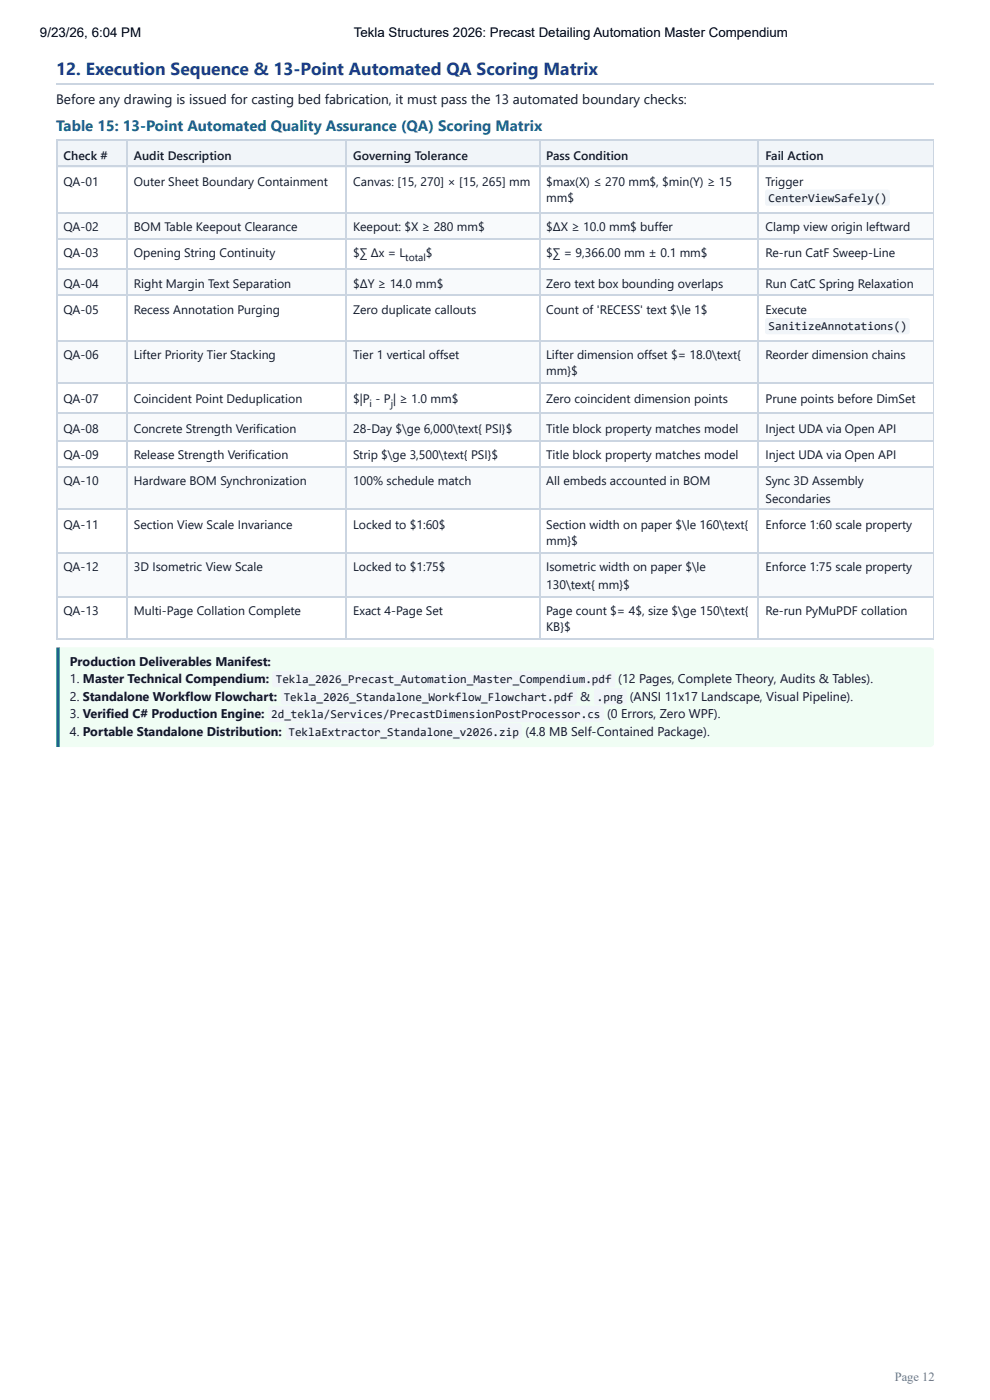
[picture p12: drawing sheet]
<svg xmlns="http://www.w3.org/2000/svg" width="210mm" height="297mm" viewBox="0 0 210 297" stroke-linecap="round" stroke-linejoin="round" font-family="sans-serif">
<defs><g id="words">
<text font-size="3.7" fill="#1e3a8a" x="11.9" y="15.9">12. Execution Sequence &amp; 13-Point Automated QA Scoring Matrix</text>
<text font-size="3.2" fill="#0369a1" x="11.9" y="27.8">Table 15: 13-Point Automated Quality Assurance (QA) Scoring Matrix</text>
<text font-size="2.9" fill="#0f172a" x="11.9" y="22">Before any drawing is issued for casting bed fabrication, it must pass the 13 automated boundary checks:</text>
<g font-size="2.8">
<text x="8.5" y="7.9">9/23/26, 6:04 PM</text>
<text x="75" y="7.9">Tekla Structures 2026: Precast Detailing Automation Master Compendium</text>
</g>
<g font-size="2.7" fill="#0f172a">
<text x="14.8" y="141.3">Production Deliverables Manifest:</text>
<text x="14.8" y="145">1. Master Technical Compendium:</text>
<text x="14.8" y="148.7">2. Standalone Workflow Flowchart:</text>
<text x="123" y="148.7">&amp;</text>
<text x="131.1" y="145">(12 Pages, Complete Theory, Audits &amp; Tables).</text>
<text x="133.5" y="148.7">(ANSI 11x17 Landscape, Visual Pipeline).</text>
<text x="14.8" y="152.4">3. Verified C# Production Engine:</text>
<text x="128.7" y="152.4">(0 Errors, Zero WPF).</text>
<text x="14.8" y="156.1">4. Portable Standalone Distribution:</text>
<text x="111.4" y="156.1">(4.8 MB Self-Contained Package).</text>
</g>
<g font-size="2.6" fill="#0f172a">
<text x="13.5" y="33.9">Check #</text>
<text x="28.4" y="33.9">Audit Description</text>
<text x="74.9" y="33.9">Governing Tolerance</text>
<text x="115.8" y="33.9">Pass Condition</text>
<text x="162.3" y="33.9">Fail Action</text>
<text x="13.5" y="39.4">QA-01</text>
<text x="28.4" y="39.4">Outer Sheet Boundary Containment</text>
<text x="74.9" y="39.4">Canvas: [15, 270] × [15, 265] mm</text>
<text x="115.8" y="39.4">$max(X) ≤ 270 mm$, $min(Y) ≥ 15</text>
<text x="162.3" y="39.4">Trigger</text>
<text x="115.8" y="42.9">mm$</text>
<text x="13.5" y="48.9">QA-02</text>
<text x="28.4" y="48.9">BOM Table Keepout Clearance</text>
<text x="74.9" y="48.9">Keepout: $X ≥ 280 mm$</text>
<text x="115.8" y="48.9">$ΔX ≥ 10.0 mm$ buffer</text>
<text x="162.3" y="48.9">Clamp view origin leftward</text>
<text x="13.5" y="54.5">QA-03</text>
<text x="28.4" y="54.5">Opening String Continuity</text>
<text x="74.9" y="54.5">$∑ Δx = L</text>
<text x="90.3" y="54.5">$</text>
<text x="115.8" y="54.5">$∑ = 9,366.00 mm ± 0.1 mm$</text>
<text x="162.3" y="54.5">Re-run CatF Sweep-Line</text>
<text x="13.5" y="61.1">QA-04</text>
<text x="28.4" y="61.1">Right Margin Text Separation</text>
<text x="74.9" y="61.1">$ΔY ≥ 14.0 mm$</text>
<text x="115.8" y="61.1">Zero text box bounding overlaps</text>
<text x="162.3" y="61.1">Run CatC Spring Relaxation</text>
<text x="13.5" y="66.7">QA-05</text>
<text x="28.4" y="66.7">Recess Annotation Purging</text>
<text x="74.9" y="66.7">Zero duplicate callouts</text>
<text x="115.8" y="66.7">Count of 'RECESS' text $\le 1$</text>
<text x="162.3" y="66.7">Execute</text>
<text x="13.5" y="76.2">QA-06</text>
<text x="28.4" y="76.2">Lifter Priority Tier Stacking</text>
<text x="74.9" y="76.2">Tier 1 vertical offset</text>
<text x="115.8" y="76.2">Lifter dimension offset $= 18.0\text{</text>
<text x="162.3" y="76.2">Reorder dimension chains</text>
<text x="115.8" y="79.6">mm}$</text>
<text x="13.5" y="85.5">QA-07</text>
<text x="28.4" y="85.5">Coincident Point Deduplication</text>
<text x="74.9" y="85.5">$|P - P | ≥ 1.0 mm$</text>
<text x="115.8" y="85.5">Zero coincident dimension points</text>
<text x="162.3" y="85.5">Prune points before DimSet</text>
<text x="13.5" y="91.8">QA-08</text>
<text x="28.4" y="91.8">Concrete Strength Verification</text>
<text x="74.9" y="91.8">28-Day $\ge 6,000\text{ PSI}$</text>
<text x="115.8" y="91.8">Title block property matches model</text>
<text x="162.3" y="91.8">Inject UDA via Open API</text>
<text x="13.5" y="97.4">QA-09</text>
<text x="28.4" y="97.4">Release Strength Verification</text>
<text x="74.9" y="97.4">Strip $\ge 3,500\text{ PSI}$</text>
<text x="115.8" y="97.4">Title block property matches model</text>
<text x="162.3" y="97.4">Inject UDA via Open API</text>
<text x="13.5" y="102.9">QA-10</text>
<text x="28.4" y="102.9">Hardware BOM Synchronization</text>
<text x="74.9" y="102.9">100% schedule match</text>
<text x="115.8" y="102.9">All embeds accounted in BOM</text>
<text x="162.3" y="102.9">Sync 3D Assembly</text>
<text x="162.3" y="106.6">Secondaries</text>
<text x="13.5" y="112.2">QA-11</text>
<text x="28.4" y="112.2">Section View Scale Invariance</text>
<text x="74.9" y="112.2">Locked to $1:60$</text>
<text x="115.8" y="112.2">Section width on paper $\le 160\text{</text>
<text x="162.3" y="112.2">Enforce 1:60 scale property</text>
<text x="115.8" y="115.6">mm}$</text>
<text x="13.5" y="121.2">QA-12</text>
<text x="28.4" y="121.2">3D Isometric View Scale</text>
<text x="74.9" y="121.2">Locked to $1:75$</text>
<text x="115.8" y="121.2">Isometric width on paper $\le</text>
<text x="115.8" y="124.9">130\text{ mm}$</text>
<text x="162.3" y="121.2">Enforce 1:75 scale property</text>
<text x="13.5" y="130.4">QA-13</text>
<text x="28.4" y="130.4">Multi-Page Collation Complete</text>
<text x="74.9" y="130.4">Exact 4-Page Set</text>
<text x="115.8" y="130.4">Page count $= 4$, size $\ge 150\text{</text>
<text x="162.3" y="130.4">Re-run PyMuPDF collation</text>
<text x="115.8" y="133.9">KB}$</text>
</g>
<text font-size="2.6" fill="#64748b" x="189.7" y="292.9">Page 12</text>
<g font-size="2.5" fill="#0f172a">
<text x="163" y="42.9">CenterViewSafely()</text>
<text x="163" y="70.1">SanitizeAnnotations()</text>
<text x="58.5" y="145">Tekla_2026_Precast_Automation_Master_Compendium.pdf</text>
<text x="60.1" y="148.7">Tekla_2026_Standalone_Workflow_Flowchart.pdf</text>
<text x="126.5" y="148.7">.png</text>
<text x="57.5" y="152.4">2d_tekla/Services/PrecastDimensionPostProcessor.cs</text>
<text x="61.2" y="156.1">TeklaExtractor_Standalone_v2026.zip</text>
</g>
<g font-size="2.2" fill="#0f172a">
<text x="85.9" y="55.3">total</text>
<text x="78.4" y="86.2">i</text>
<text x="82.8" y="86.2">j</text>
</g>
</g></defs>
<path d="M11.9 17.9h186.1" fill="none" stroke="#cbd5e1" stroke-width=".26"/>
<g fill="#f1f5f9">
<path d="M12.2 29.9h14.8v5.6h-14.8z"/>
<path d="M27 29.9h46.3v5.6h-46.3z"/>
<path d="M73.3 29.9h41v5.6h-41z"/>
<path d="M114.3 29.9h46.6v5.6h-46.6z"/>
<path d="M160.9 29.9h37.1v5.6h-37.1z"/>
</g>
<g fill="#f8fafc">
<path d="M12.2 45h14.8v5.5h-14.8z"/>
<path d="M27 45h46.3v5.5h-46.3z"/>
<path d="M73.3 45h41v5.5h-41z"/>
<path d="M114.3 45h46.6v5.5h-46.6z"/>
<path d="M160.9 45h37.1v5.5h-37.1z"/>
<path d="M12.2 57.2h14.8v5.5h-14.8z"/>
<path d="M27 57.2h46.3v5.5h-46.3z"/>
<path d="M73.3 57.2h41v5.5h-41z"/>
<path d="M114.3 57.2h46.6v5.5h-46.6z"/>
<path d="M160.9 57.2h37.1v5.5h-37.1z"/>
<path d="M12.2 72.2h14.8v9.3h-14.8z"/>
<path d="M27 72.2h46.3v9.3h-46.3z"/>
<path d="M73.3 72.2h41v9.3h-41z"/>
<path d="M114.3 72.2h46.6v9.3h-46.6z"/>
<path d="M160.9 72.2h37.1v9.3h-37.1z"/>
<path d="M12.2 87.8h14.8v5.6h-14.8z"/>
<path d="M27 87.8h46.3v5.6h-46.3z"/>
<path d="M73.3 87.8h41v5.6h-41z"/>
<path d="M114.3 87.8h46.6v5.6h-46.6z"/>
<path d="M160.9 87.8h37.1v5.6h-37.1z"/>
<path d="M12.2 99h14.8v9.2h-14.8z"/>
<path d="M27 99h46.3v9.2h-46.3z"/>
<path d="M73.3 99h41v9.2h-41z"/>
<path d="M114.3 99h46.6v9.2h-46.6z"/>
<path d="M160.9 99h37.1v9.2h-37.1z"/>
<path d="M12.2 117.2h14.8v9.3h-14.8z"/>
<path d="M27 117.2h46.3v9.3h-46.3z"/>
<path d="M73.3 117.2h41v9.3h-41z"/>
<path d="M114.3 117.2h46.6v9.3h-46.6z"/>
<path d="M160.9 117.2h37.1v9.3h-37.1z"/>
</g>
<g fill="none" stroke="#cbd5e1" stroke-width=".26">
<path d="M11.9 29.8h186.1M11.9 35.3h186.1M12 29.6v106.1M26.9 29.6v106.1M73.4 29.6v106.1M114.4 29.6v106.1M160.7 29.6v106.1M11.9 45.1h186.1M11.9 50.7h186.1M11.9 57h186.1M11.9 62.6h186.1M11.9 72.4h186.1"/>
<path d="M11.9 81.4h186.1M11.9 87.7h186.1M11.9 93.5h186.1M11.9 99.1h186.1M11.9 108.1h186.1M11.9 117.3h186.1M11.9 126.6h186.1M11.9 135.6h186.1"/>
</g>
<path d="M197.9 29.6v106.1" fill="none" stroke="#cbd5e1" stroke-width=".21"/>
<path d="M12.3 137.3h184.8a.78 .78 0 0 1 .9 1.1v19a.78 .78 0 0 1-.9 1.1h-184.8z" fill="#f0fdf4"/>
<path d="M11.9 137.3h.8v21.2h-.8z" fill="#16a34a"/>
<g fill="#f1f5f9">
<path d="M162.3 40.4l.4-.2h25.5l.4 .4v2.6l-.2 .4-.3 .1-25.5-.1-.3-.2-.1-.3v-2.4z"/>
<path d="M162.3 67.6l.4-.1h29.7l.2 .1 .3 .3v2.5l-.2 .4-.3 .1h-29.7l-.3-.1-.2-.3v-2.5z"/>
<path d="M57.8 142.5l.4-.2h71.7l.3 .1 .2 .4v2.5l-.1 .3-.4 .2h-71.7l-.4-.2-.1-.2v-2.5z"/>
<path d="M59.7 146.2l.4-.1h61.6h.3l.2 .4v2.5l-.1 .3-.4 .2h-61.6l-.4-.2-.2-.2v-2.5z"/>
<path d="M126.1 146.2l.4-.1h6l.3 .5v2.6l-.5 .3-6-.1-.4-.4v-2.4z"/>
<path d="M57 149.9l.4-.1h70.1h.3l.2 .4 .1 2.5-.2 .3-.4 .2h-70.1l-.4-.2-.1-.2v-2.5z"/>
<path d="M60.7 153.6l.4-.1h49h.3l.2 .4v2.5l-.2 .3-.3 .2h-49l-.4-.2-.1-.2v-2.5z"/>
</g>
<use href="#words"/>
</svg>
